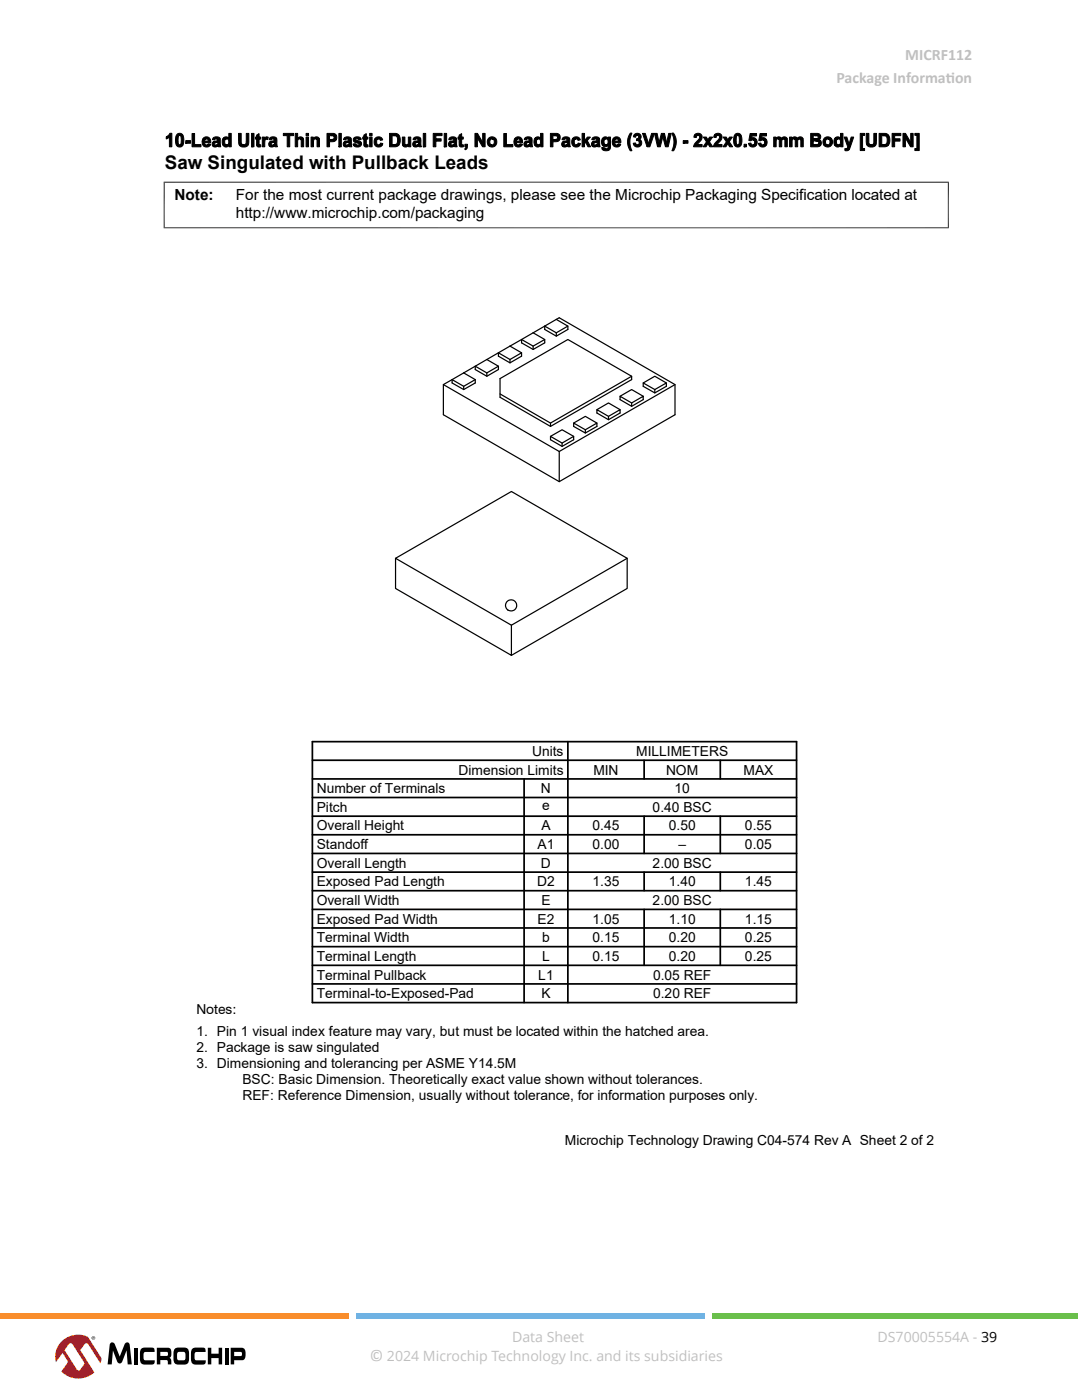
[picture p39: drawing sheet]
<svg xmlns="http://www.w3.org/2000/svg" width="216mm" height="279mm" viewBox="0 0 216 279" stroke-linecap="round" stroke-linejoin="round" font-family="sans-serif">
<defs><g id="words">
<text font-size="3.7" x="32.9" y="33.7">Saw Singulated with Pullback Leads</text>
<g font-size="3.2" fill="#c0c0c0">
<text x="166.9" y="16.6">Package Informat</text>
<text x="180.6" y="12">MICRF112</text>
<text x="188.7" y="16.6">ion</text>
<text x="73.8" y="271.7">©</text>
</g>
<g font-size="3.1">
<text x="34.8" y="40">Note:</text>
<text x="47.1" y="40">For the most current package drawings, please see the Microchip Packaging Specification located at</text>
<text x="47.1" y="43.5">http://www.microchip.com/packaging</text>
</g>
<g font-size="2.8">
<text x="91.5" y="154.6">Dimension Limits</text>
<text x="106.2" y="150.9">Units</text>
<text x="118.4" y="154.6">MIN</text>
<text x="126.9" y="150.9">MILLIMETERS</text>
<text x="132.9" y="154.6">NOM</text>
<text x="148.3" y="154.6">MAX</text>
<text x="63.2" y="158.3">Number of Terminals</text>
<text x="107.9" y="158.3">N</text>
<text x="108.2" y="161.7">e</text>
<text x="134.6" y="158.3">10</text>
<text x="63.2" y="165.7">Overall Height</text>
<text x="63.2" y="162">Pitch</text>
<text x="108" y="165.7">A</text>
<text x="118.2" y="165.7">0.45</text>
<text x="130.2" y="162">0.40 BSC</text>
<text x="133.5" y="165.7">0.50</text>
<text x="148.6" y="165.7">0.55</text>
<text x="63.2" y="169.5">Standoff</text>
<text x="63.2" y="173.2">Overall Length</text>
<text x="107.3" y="169.5">A1</text>
<text x="107.9" y="173.2">D</text>
<text x="118.2" y="169.5">0.00</text>
<text x="130.2" y="173.2">2.00 BSC</text>
<text x="135.4" y="169.5">–</text>
<text x="148.6" y="169.5">0.05</text>
<text x="63.2" y="176.9">Exposed Pad Length</text>
<text x="107.2" y="176.9">D2</text>
<text x="118.2" y="176.9">1.35</text>
<text x="133.5" y="176.9">1.40</text>
<text x="148.6" y="176.9">1.45</text>
<text x="63.2" y="180.6">Overall Width</text>
<text x="63.2" y="184.3">Exposed Pad Width</text>
<text x="107.3" y="184.3">E2</text>
<text x="108" y="180.6">E</text>
<text x="118.2" y="184.3">1.05</text>
<text x="130.2" y="180.6">2.00 BSC</text>
<text x="133.5" y="184.3">1.10</text>
<text x="148.6" y="184.3">1.15</text>
<text x="63.2" y="188.1">Terminal Width</text>
<text x="63.2" y="191.8">Terminal Length</text>
<text x="108.2" y="188">b</text>
<text x="108.2" y="191.8">L</text>
<text x="118.2" y="191.8">0.15</text>
<text x="118.2" y="188.1">0.15</text>
<text x="133.5" y="188.1">0.20</text>
<text x="133.5" y="191.8">0.20</text>
<text x="148.6" y="191.8">0.25</text>
<text x="148.6" y="188.1">0.25</text>
<text x="63.2" y="195.5">Terminal Pullback</text>
<text x="107.4" y="195.5">L1</text>
<text x="130.3" y="195.5">0.05 REF</text>
<text x="63.2" y="199.2">Terminal-to-Exposed-Pad</text>
<text x="108" y="199.2">K</text>
<text x="130.3" y="199.2">0.20 REF</text>
<text x="39.2" y="206.8">1. Pin 1 visual index feature may vary, but must be located within the hatched area.</text>
<text x="39.2" y="210">2. Package is saw singulated</text>
<text x="39.2" y="213.1">3. Dimensioning and tolerancing per ASME Y14.5M</text>
<text x="48.4" y="219.5">REF: Reference Dimension, usually without tolerance, for information purposes only.</text>
<text x="48.4" y="216.3">BSC: Basic Dimension. Theoretically exact value shown without tolerances.</text>
<text x="112.7" y="228.6">Microchip Technology Drawing C04-574 Rev A Sheet 2 of 2</text>
</g>
<g font-size="2.8" fill="#c0c0c0">
<text x="102.2" y="267.7">Data Sheet</text>
<text x="175.1" y="267.7">DS70005554A - 39</text>
<text x="77.2" y="271.7">2024 Microchip Technology Inc. and its subsidiaries</text>
</g>
<text font-size="2.7" x="39.2" y="202.4">Notes:</text>
</g></defs>
<g fill="none" stroke="#000" stroke-width=".24">
<path d="M88.5 76.8l23.1 13.3v6M90.2 75.8l2.3-1.4 2.3 1.4v.6l-2.3 1.3-2.3-1.3zM92.5 74.4l2.3-1.3 2.3 1.3v.7M94.8 75.8l-2.3 1.3M94.8 73.1l2.3-1.4 2.4 1.4v.7l-2.4 1.3-2.3-1.3zM97.1 71.7l2.4-1.3 2.3 1.3v.7M99.5 70.4l2.3-1.3 2.3 1.3v.7l-2.3 1.3-2.3-1.3zM99.5 73.1l-2.4 1.3M99.8 78.6l10 5.8v.7M101.8 69.1l2.3-1.3 2.3 1.3v.6M104.1 70.4l-2.3 1.3M104.1 67.8l2.3-1.4 2.3 1.4v.6l-2.3 1.3-2.3-1.3z"/>
<path d="M106.4 66.4l2.3-1.3 2.3 1.3v.7M108.7 65.1l2.3-1.4 2.3 1.4v.6l-2.3 1.4-2.3-1.4zM108.7 67.8l-2.3 1.3M111 63.7l.6-.3 23.1 13.4v6l-23.1 13.3-23.1-13.3v-6l1.7-1 2.3 1.3v.6M113.3 65.1l-2.3 1.3M123.7 79.1l2.3-1.4 2.3 1.4M126 75.1l-12.7-7.3-13.5 7.8v3.7l10 5.8 16.2-9.3v-.7l-16.2 9.3M128.3 76.4l2.4-1.3 2.3 1.3M130.7 77.7l-2.4-1.3v.7l2.4 1.3 2.3-1.3v-.7l-2.3 1.3v.7M134.7 76.8l-23.1 13.3M109.8 87.1l2.4-1.3 2.3 1.3M112.2 88.4l-2.4-1.3v.7l2.4 1.3 2.3-1.3v-.7l-2.3 1.3v.7"/>
<path d="M114.5 84.4l2.3-1.3 2.3 1.3M116.8 85.8l-2.3-1.4v.7l2.3 1.3 2.3-1.3v-.7l-2.3 1.4v.6M119.1 81.8l2.3-1.4 2.3 1.4M121.4 83.1l-2.3-1.3v.6l2.3 1.4 2.3-1.4v-.6l-2.3 1.3v.7M126 80.4l-2.3-1.3v.7l2.3 1.3 2.3-1.3v-.7l-2.3 1.3v.7M78.9 111.4l23.1-13.3 23.1 13.3-23.1 13.4zM78.9 111.4v6l23.1 13.4v-6M125.1 111.4v6l-23.1 13.4M101.3 121.7a1.12 1.12 0 0 0 1.8-.6 1.12 1.12 0 0 0-1.4-1.4 1.12 1.12 0 0 0-.6 1.9l.2 .1"/>
</g>
<path d="M32.7 36.4h156.6M32.8 36.3v9.2M189.2 36.3v9.2M32.7 45.5h156.6" fill="none" stroke="#000" stroke-width=".2"/>
<g fill="#000" stroke="#000" stroke-width=".2">
<path d="M33.2 27.3l.6 .1-.6 .4z" fill-rule="evenodd"/>
<path d="M33.2 27.3l.7-.7h.4v2.7h-.5v-1.9z" fill-rule="evenodd"/>
<path d="M35.4 26.8a.77 .77 0 0 1 1.1 .2h-.7l-.2 .3v1.5l.9 .2-.4 .3h-.4a1.06 1.06 0 0 1-.7-1.1l.1-.9z" fill-rule="evenodd"/>
<path d="M35.8 27l.8 .1 .1 1.1-.2 .8-.7-.1 .3-.1 .1-.6-.1-.8z" fill-rule="evenodd"/>
<path d="M37.1 28.1h.9v.5h-.9z" fill-rule="evenodd"/>
<path d="M38.3 26.6h.5v2.3h1.3v.4h-1.8z" fill-rule="evenodd"/>
<path d="M40.5 27.7h.7l-.2 .1-.2 .4h-.5z" fill-rule="evenodd"/>
<path d="M40.7 27.5a.9 .9 0 0 1 1 0 .9 .9 0 0 1 .4 1h-1.3l.3 .5h.8l-.3 .3h-.5a.94 .94 0 0 1-.8-1.1h1.3l-.2-.5h-.9z" fill-rule="evenodd"/>
<path d="M41.2 29l.3-.3 .5 .1-.1 .2z" fill-rule="evenodd"/>
<path d="M42.4 29.1h1.1l-.3 .2a.61 .61 0 0 1-.8-.2z" fill-rule="evenodd"/>
<path d="M42.5 28.4h1h-.3a.28 .28 0 0 0-.4 .2 .28 .28 0 0 0 .2 .4h1l.1 .3h-.5l-.1-.2h-1.1l-.1-.4z" fill-rule="evenodd"/>
<path d="M42.6 27.5a.95 .95 0 0 1 1.3 .2h-.9l-.2 .2h-.4z" fill-rule="evenodd"/>
<path d="M43.1 27.7h.8l.1 1.3h-.9a.44 .44 0 0 0 .4-.6h-1l1-.4-.1-.2z" fill-rule="evenodd"/>
<path d="M44.5 29h1.2a.68 .68 0 0 1-1.2 0z" fill-rule="evenodd"/>
<path d="M44.4 27.7h.9a.66 .66 0 0 0-.5 .6 .66 .66 0 0 0 .5 .6l-.8 .1-.2-.5z" fill-rule="evenodd"/>
<path d="M44.6 27.5l.6-.2 .5 .3h-1.2z" fill-rule="evenodd"/>
<path d="M44.5 27.6h1.2v-1h.4v2.7h-.4v-.3h-1.2l.8-.1a.67 .67 0 0 0 .4-.6 .67 .67 0 0 0-.4-.6z" fill-rule="evenodd"/>
<path d="M47.6 26.6h.5v1.9l.2 .3 .3 .1h-.9v-.1z" fill-rule="evenodd"/>
<path d="M49.1 26.6h.5v1.8a.85 .85 0 0 1-.7 .9h-.8l-.4-.4h1.1l.3-.3z" fill-rule="evenodd"/>
<path d="M50.2 26.6h.5v2.7h-.5z" fill-rule="evenodd"/>
<path d="M51.2 27l.5-.3v.7h.3v.4h-.3v1l.1 .1h-.6v-1.1h-.2v-.4h.2z" fill-rule="evenodd"/>
<path d="M51.2 28.9h.8l.1 .4h-.6z" fill-rule="evenodd"/>
<path d="M52.3 27.4h.5v.2l.4 .2-.3 .2-.1 1.3h-.5z" fill-rule="evenodd"/>
<path d="M52.9 27.4h.6l-.1 .5-.6-.3z" fill-rule="evenodd"/>
<path d="M53.7 29.1h1.1l-.7 .2z" fill-rule="evenodd"/>
<path d="M53.7 28.4h1.1l-.5 .1a.25 .25 0 0 0-.2 .2 .25 .25 0 0 0 .2 .3h1l.1 .3h-.5l-.1-.2h-1.1l-.1-.4z" fill-rule="evenodd"/>
<path d="M53.9 27.5a.95 .95 0 0 1 1.3 .2h-.9l-.2 .2h-.4z" fill-rule="evenodd"/>
<path d="M54.4 27.7h.8l.1 1.3h-.9l.3-.2 .1-.4h-1l.8-.3a.22 .22 0 0 0 .1-.3 .22 .22 0 0 0-.3-.1z" fill-rule="evenodd"/>
<path d="M56.5 26.6h2.1v.5h-.8v2.2h-.5v-2.2h-.8z" fill-rule="evenodd"/>
<path d="M58.9 26.6h.5v1l1.1 .1h-.7l-.3 .2-.1 1.4h-.5z" fill-rule="evenodd"/>
<path d="M59.4 27.5l.6-.2 .5 .3z" fill-rule="evenodd"/>
<path d="M59.8 27.7h.7l.1 1.6h-.5v-1.4z" fill-rule="evenodd"/>
<path d="M61.1 27.4h.5v1.9h-.5z" fill-rule="evenodd"/>
<path d="M61.1 26.6h.5v.5h-.5z" fill-rule="evenodd"/>
<path d="M62.1 27.4h.4v.2l1.2 .1-1 .1-.1 1.5h-.5z" fill-rule="evenodd"/>
<path d="M62.6 27.5a.69 .69 0 0 1 1.1 .2l-1.2-.1z" fill-rule="evenodd"/>
<path d="M63 27.7h.7l.1 1.6h-.5l-.1-1.4z" fill-rule="evenodd"/>
<path d="M65.2 26.6h1.5l.4 .4-1.3 .1v.7l1.3 .1-.5 .4h-.8v1h-.6z" fill-rule="evenodd"/>
<path d="M66 27.1l1.1-.1 .1 .2-.1 .7-1.3-.1h.3a.4 .4 0 0 0 .6-.3 .4 .4 0 0 0-.4-.4z" fill-rule="evenodd"/>
<path d="M67.6 26.6h.5v2.7h-.5z" fill-rule="evenodd"/>
<path d="M68.6 29.1h1.1l-.8 .2z" fill-rule="evenodd"/>
<path d="M68.6 28.4h1h-.3a.28 .28 0 0 0-.3 .2 .28 .28 0 0 0 .2 .4h.9l.1 .3h-.5v-.2h-1.1z" fill-rule="evenodd"/>
<path d="M68.7 27.5a.94 .94 0 0 1 1.4 .2h-.9l-.2 .2h-.5z" fill-rule="evenodd"/>
<path d="M69.3 27.7h.8v1.3h-.9l.4-.2v-.4h-.9l.5-.2a.3 .3 0 0 0 .3-.1 .3 .3 0 0 0 .1-.3z" fill-rule="evenodd"/>
<path d="M70.4 28.8l.5-.1 .1 .2 .3 .1h-.8z" fill-rule="evenodd"/>
<path d="M70.7 27.5a1.05 1.05 0 0 1 1.3 .2h-.8a.18 .18 0 0 0-.3 .1 .18 .18 0 0 0 .3 .2l.8 .3 .1 .2v.5l-.3 .3h-.7l-.6-.3h.9a.2 .2 0 0 0 .2-.1 .2 .2 0 0 0 0-.3 1.19 1.19 0 0 1-1.1-.6z" fill-rule="evenodd"/>
<path d="M71.3 27.7h.7l.1 .1-.5 .1z" fill-rule="evenodd"/>
<path d="M72.6 27l.5-.3v.7h.3v.4h-.3v1l.1 .1h-.6v-1.1h-.2v-.4h.2z" fill-rule="evenodd"/>
<path d="M72.6 28.9h.8l.1 .4h-.6z" fill-rule="evenodd"/>
<path d="M73.8 27.4h.4v1.9h-.4z" fill-rule="evenodd"/>
<path d="M73.8 26.6h.4v.5h-.4z" fill-rule="evenodd"/>
<path d="M74.8 27.7h.7l-.2 .1-.1 .3 .1 .7 1 .1-.4 .4h-.5a.89 .89 0 0 1-.7-.8z" fill-rule="evenodd"/>
<path d="M74.9 27.6a.89 .89 0 0 1 1.5 .3l-.5 .1-.2-.2-.9-.1z" fill-rule="evenodd"/>
<path d="M75.9 28.5l.5 .1-.1 .3h-.7h.2z" fill-rule="evenodd"/>
<path d="M77.7 26.6h1.4l.5 .4-1.4 .1v1.8h1.4l-.3 .3-1.6 .1z" fill-rule="evenodd"/>
<path d="M78.5 27.1h1.2l.2 .9-.3 .9h-1.4l.9-.1 .2-.6-.1-.9z" fill-rule="evenodd"/>
<path d="M80.3 29l1.2 .1a.7 .7 0 0 1-.9 .2z" fill-rule="evenodd"/>
<path d="M80.3 27.4h.5v1.3l.3 .3h-.8z" fill-rule="evenodd"/>
<path d="M81.5 27.4h.5v1.9h-.5v-.3h-1.2l1.1-.2z" fill-rule="evenodd"/>
<path d="M82.4 29.1h1.1l-.7 .2z" fill-rule="evenodd"/>
<path d="M82.5 28.4h1h-.3a.28 .28 0 0 0-.3 .2 .28 .28 0 0 0 .1 .4h1l.1 .3h-.5l-.1-.2h-1.1v-.4z" fill-rule="evenodd"/>
<path d="M82.6 27.5a.95 .95 0 0 1 1.4 .2h-1l-.1 .2h-.5z" fill-rule="evenodd"/>
<path d="M83.2 27.7h.8v1.3h-.9l.4-.2v-.4h-1l1-.4-.1-.2z" fill-rule="evenodd"/>
<path d="M84.5 26.6h.4v2.7h-.4z" fill-rule="evenodd"/>
<path d="M86.4 26.6h1.8v.5h-1.2v.6h1v.5h-1v1.1h-.6z" fill-rule="evenodd"/>
<path d="M88.6 26.6h.5v2.7h-.5z" fill-rule="evenodd"/>
<path d="M89.6 29.1h1.1l-.8 .2z" fill-rule="evenodd"/>
<path d="M89.6 28.4h1l-.4 .1a.25 .25 0 0 0-.2 .2 .25 .25 0 0 0 .2 .3h.9l.1 .3h-.5v-.2h-1.1l-.1-.4z" fill-rule="evenodd"/>
<path d="M89.7 27.5a.95 .95 0 0 1 1.4 .2h-.9l-.2 .2h-.5z" fill-rule="evenodd"/>
<path d="M90.3 27.7h.8v1.3h-.8l.3-.2v-.4h-1l1-.4v-.2z" fill-rule="evenodd"/>
<path d="M91.6 27l.5-.3v.7h.3v.4h-.3v1l.1 .1h-.6v-1.1h-.2v-.4h.2z" fill-rule="evenodd"/>
<path d="M91.6 28.9h.8l.1 .4h-.6z" fill-rule="evenodd"/>
<path d="M92.8 28.8h.5l-.1 .8-.4 .3-.1-.2 .2-.1 .1-.3h-.2z" fill-rule="evenodd"/>
<path d="M94.8 26.6h.5v2.7h-.5z" fill-rule="evenodd"/>
<path d="M95.3 26.6l1 1.8v.9l-1-1.7z" fill-rule="evenodd"/>
<path d="M96.3 26.6h.5v2.7h-.5z" fill-rule="evenodd"/>
<path d="M97.5 27.6a.98 .98 0 0 1 1.2-.1l.3 .2-.9 .1a.65 .65 0 0 0-.4 .6 .65 .65 0 0 0 .5 .5h-.8a1.16 1.16 0 0 1 .1-1.3z" fill-rule="evenodd"/>
<path d="M98.2 27.7h.8l.1 .5v.5l-.5 .5-.6 .1-.6-.4h.8a.62 .62 0 0 0 .4-.6 .62 .62 0 0 0-.4-.6z" fill-rule="evenodd"/>
<path d="M100.5 26.6h.6v2.3h1.2v.4h-1.8z" fill-rule="evenodd"/>
<path d="M102.7 27.7h.7l-.2 .1-.1 .4h-.5z" fill-rule="evenodd"/>
<path d="M102.7 27.6a.84 .84 0 0 1 1.3 0l.3 .9h-1.3l.3 .5h.9l-.4 .3h-.5a.84 .84 0 0 1-.7-.8v-.3h1.2l-.2-.5z" fill-rule="evenodd"/>
<path d="M103.4 29l.4-.3 .5 .1-.1 .2z" fill-rule="evenodd"/>
<path d="M104.6 29.1h1.1l-.7 .2z" fill-rule="evenodd"/>
<path d="M104.7 28.4h1l-.5 .1a.25 .25 0 0 0-.2 .2 .25 .25 0 0 0 .2 .3h1l.1 .3h-.5l-.1-.2h-1.1l-.1-.4z" fill-rule="evenodd"/>
<path d="M104.8 27.5a.94 .94 0 0 1 1.3 .2h-.9l-.2 .2h-.4z" fill-rule="evenodd"/>
<path d="M104.7 28.4l.9-.3a.21 .21 0 0 0 0-.3 .21 .21 0 0 0-.2-.1h.7l.1 1.3h-.9l.4-.2v-.4z" fill-rule="evenodd"/>
<path d="M106.7 27.7h.8l-.2 .1-.2 .3v.6l.4 .2h-.8l-.2-.8z" fill-rule="evenodd"/>
<path d="M106.7 29h1.2l-.3 .3h-.4z" fill-rule="evenodd"/>
<path d="M106.8 27.5l.6-.2 .5 .3h-1.2z" fill-rule="evenodd"/>
<path d="M106.7 27.6h1.2v-1h.4v2.7h-.4v-.3h-1.2l.9-.1 .3-.4-.2-.7z" fill-rule="evenodd"/>
<path d="M109.8 26.6h1.4l.5 .4-1.4 .1v.7l1.4 .1-.5 .4h-.9v1h-.5z" fill-rule="evenodd"/>
<path d="M110.6 27.1l1.1-.1 .1 .2-.1 .7-1.4-.1h.4a.4 .4 0 0 0 .5-.3 .4 .4 0 0 0-.3-.4z" fill-rule="evenodd"/>
<path d="M112.2 29.1h1.1l-.4 .2a.61 .61 0 0 1-.7-.2z" fill-rule="evenodd"/>
<path d="M112.2 28.4h1h-.3a.28 .28 0 0 0-.3 .2 .28 .28 0 0 0 .2 .4h.9l.1 .3h-.5v-.2h-1.1l-.1-.4z" fill-rule="evenodd"/>
<path d="M112.3 27.5a.95 .95 0 0 1 1.4 .2h-1l-.1 .2h-.5z" fill-rule="evenodd"/>
<path d="M112.9 27.7h.8v1.3h-.9a.44 .44 0 0 0 .4-.6h-1l1-.4-.1-.2z" fill-rule="evenodd"/>
<path d="M114.2 27.7h.8l-.2 .1-.2 .3 .1 .7 1 .1-.3 .4h-.6a.89 .89 0 0 1-.7-.8z" fill-rule="evenodd"/>
<path d="M114.3 27.6a.89 .89 0 0 1 1.5 .3l-.5 .1-.1-.2-1-.1z" fill-rule="evenodd"/>
<path d="M115.3 28.5l.5 .1-.1 .3h-.7h.2z" fill-rule="evenodd"/>
<path d="M116.1 26.6h.5v1.4l.6 .1-.6 .6v.6h-.5z" fill-rule="evenodd"/>
<path d="M117.2 28.1l.7 1.2h-.6l-.4-.9z" fill-rule="evenodd"/>
<path d="M117.2 27.4h.6l-.6 .7-.6-.1z" fill-rule="evenodd"/>
<path d="M118.1 29.1h1.1l-.7 .2z" fill-rule="evenodd"/>
<path d="M118.1 28.4h1.1h-.3a.28 .28 0 0 0-.4 .2 .28 .28 0 0 0 .2 .4h1l.1 .3h-.5l-.1-.2h-1.1z" fill-rule="evenodd"/>
<path d="M118.3 27.5a1.02 1.02 0 0 1 1.3 .1l-.9 .1-.2 .2h-.4z" fill-rule="evenodd"/>
<path d="M118.8 27.7h.8l.1 1.3h-.9l.3-.2 .1-.4h-1l.6-.3a.25 .25 0 0 0 .4-.1 .25 .25 0 0 0-.4-.3z" fill-rule="evenodd"/>
<path d="M120.1 29.4l.5 .1 .3 .2h-.8z" fill-rule="evenodd"/>
<path d="M120.1 27.7h.8a.67 .67 0 0 0-.3 1l.3 .2h-.8l-.1-.7z" fill-rule="evenodd"/>
<path d="M120.2 29h1.1l-.2 .2-.4 .1z" fill-rule="evenodd"/>
<path d="M120.2 27.6a.7 .7 0 0 1 1.2 0l-1.2 .1z" fill-rule="evenodd"/>
<path d="M120.2 27.7l1.2-.1v-.2h.4v2a.69 .69 0 0 1-.7 .7l-.7-.1-.3-.3 1.2-.1v-.6l-1.1-.1h.7a.63 .63 0 0 0 .5-.6 .63 .63 0 0 0-.5-.6z" fill-rule="evenodd"/>
<path d="M122.3 27.7h.7l-.2 .1-.1 .4h-.5z" fill-rule="evenodd"/>
<path d="M122.5 27.5l.2-.1a.85 .85 0 0 1 1.1 .5l.1 .6h-1.2v.3l.3 .2h.8l-.4 .3h-.5a.88 .88 0 0 1-.7-.8v-.3h1.2l-.2-.5h-.9z" fill-rule="evenodd"/>
<path d="M123.1 29l.3-.3 .5 .1-.1 .2z" fill-rule="evenodd"/>
<path d="M125.8 26.6h.3l-.4 1.4 .1 1.2 .3 .9-.4-.1-.5-1.4 .1-.9z" fill-rule="evenodd"/>
<path d="M126.5 27h.7l-.3 .1-.1 .3-.4-.1z" fill-rule="evenodd"/>
<path d="M126.4 28.6l.4-.1 .2 .4 .9 .1-.6 .3a.81 .81 0 0 1-.9-.7z" fill-rule="evenodd"/>
<path d="M126.7 26.8a.79 .79 0 0 1 1.2 .4v.4l-.3 .3 .3 .1-.9 .1v-.4a.33 .33 0 0 0 .4-.3 .33 .33 0 0 0-.2-.4h-.7z" fill-rule="evenodd"/>
<path d="M127.2 28h.7l.1 .6-.1 .4-.7-.1a.45 .45 0 0 0 .3-.4 .45 .45 0 0 0-.3-.5z" fill-rule="evenodd"/>
<path d="M128.2 26.6h.6l.6 2-.3 .7z" fill-rule="evenodd"/>
<path d="M130 26.6h.6l-.9 2.7h-.6z" fill-rule="evenodd"/>
<path d="M130.6 26.6h.5l.4 1.9-.3 .8z" fill-rule="evenodd"/>
<path d="M132 26.6h.6l-.3 .7-.5 2h-.6z" fill-rule="evenodd"/>
<path d="M132.6 26.6l.4 1.9-.2 .8-.5-2z" fill-rule="evenodd"/>
<path d="M133.4 26.6h.5l-.6 2.7h-.5z" fill-rule="evenodd"/>
<path d="M134.1 26.6h.3l.2 .3 .4 1.2-.2 1.1-.4 .9h-.3l.4-1.7-.1-.9z" fill-rule="evenodd"/>
<path d="M136.3 28.1h1v.5h-1z" fill-rule="evenodd"/>
<path d="M138.5 27h.8l-.3 .2-.1 .3-.4-.1z" fill-rule="evenodd"/>
<path d="M138.7 26.8a.93 .93 0 0 1 1.2 .1l.2 .3-.1 .6-.9 1h1v.5h-1.7l.2-.7 1-1.1a.32 .32 0 0 0-.3-.5h-.8z" fill-rule="evenodd"/>
<path d="M140.3 27.4h.6l1.3 1.9h-.6z" fill-rule="evenodd"/>
<path d="M141 28.3l.3 .4-.4 .6h-.6z" fill-rule="evenodd"/>
<path d="M141.6 27.4h.6l-.6 .9-.3-.4z" fill-rule="evenodd"/>
<path d="M142.5 27h.7l-.2 .1-.1 .4-.5-.1z" fill-rule="evenodd"/>
<path d="M142.6 26.8a.86 .86 0 0 1 1.5 .5l-.2 .6-.8 .9h1v.5h-1.8l.3-.6 .9-1a.38 .38 0 0 0 .1-.4 .38 .38 0 0 0-.4-.3h-.7z" fill-rule="evenodd"/>
<path d="M144.3 27.4h.6l1.3 1.9h-.6z" fill-rule="evenodd"/>
<path d="M144.9 28.3l.3 .4-.4 .6h-.5z" fill-rule="evenodd"/>
<path d="M145.6 27.4h.5l-.6 .9-.3-.4z" fill-rule="evenodd"/>
<path d="M146.7 26.8a.74 .74 0 0 1 1.2 .2h-.7l-.3 .3 .1 1.5 .9 .2-.4 .3h-.4l-.5-.2-.2-.7v-1.1z" fill-rule="evenodd"/>
<path d="M147.2 27l.7 .1 .1 1.1-.1 .8-.7-.1 .2-.1 .1-.6v-.8z" fill-rule="evenodd"/>
<path d="M148.5 28.8h.5v.5h-.5z" fill-rule="evenodd"/>
<path d="M149.4 28.6l.4-.1 .3 .4 .8 .1-.4 .3h-.5a.82 .82 0 0 1-.6-.7z" fill-rule="evenodd"/>
<path d="M150 27.6l.3-.1 .4 .1z" fill-rule="evenodd"/>
<path d="M150.2 27.9h.7l.2 .6-.2 .5-.7-.1 .3-.1 .1-.3v-.3z" fill-rule="evenodd"/>
<path d="M149.7 26.6h1.3v.5h-1v.5h.7l.2 .3h-.8l-.3 .2-.4-.1z" fill-rule="evenodd"/>
<path d="M151.3 28.6l.5-.1 .3 .4 .8 .1-.4 .3h-.5l-.4-.1z" fill-rule="evenodd"/>
<path d="M152 27.6l.3-.1 .4 .1z" fill-rule="evenodd"/>
<path d="M152.2 27.9h.8l.1 .6-.2 .5-.7-.1 .3-.3a.48 .48 0 0 0-.3-.7z" fill-rule="evenodd"/>
<path d="M151.7 26.6h1.2v.5h-.9v.5h.7l.2 .3h-.8l-.3 .2-.4-.1z" fill-rule="evenodd"/>
<path d="M154.4 27.4h.4v.2l2.3 .1-2 .1-.2 .2v1.3h-.5z" fill-rule="evenodd"/>
<path d="M155.3 27.7h1l-.3 .3v1.3h-.5v-1.3z" fill-rule="evenodd"/>
<path d="M154.8 27.6l.5-.3 .4 .1 .2 .2z" fill-rule="evenodd"/>
<path d="M156.1 27.5l.6-.2 .4 .4-1.2-.1z" fill-rule="evenodd"/>
<path d="M155.3 27.7h1.8v1.6h-.5v-1.3l-.1-.3z" fill-rule="evenodd"/>
<path d="M157.5 27.4h.5v.2l2.2 .1-2 .1-.1 .3v1.2h-.6z" fill-rule="evenodd"/>
<path d="M158.4 27.7h1.1l-.3 .3v1.3h-.5v-1.4z" fill-rule="evenodd"/>
<path d="M158.1 27.6l.6-.3 .4 .3z" fill-rule="evenodd"/>
<path d="M159.1 27.6a.63 .63 0 0 1 1.1 .1z" fill-rule="evenodd"/>
<path d="M158.4 27.7h1.8l.1 1.6h-.5l-.1-1.5z" fill-rule="evenodd"/>
<path d="M161.8 26.6h1.4l.4 .2 .1 .2-1.4 .1v.6h1.3l-.2 .2 .4 .2h-1.5v.8h1.5l-.2 .3-.4 .1h-1.4z" fill-rule="evenodd"/>
<path d="M162.6 27.1l1.1-.1-.1 .7h-1.3h.7a.31 .31 0 0 0 .3-.3 .31 .31 0 0 0-.3-.3z" fill-rule="evenodd"/>
<path d="M162.7 28.1h1.1l.1 .2-.1 .6h-1.5h.6a.39 .39 0 0 0 .5-.5 .39 .39 0 0 0-.6-.3z" fill-rule="evenodd"/>
<path d="M164.5 27.6a.95 .95 0 0 1 1.4 .1l-1 .1a.67 .67 0 0 0 .2 1.1h-.8l-.1-.7z" fill-rule="evenodd"/>
<path d="M165.2 27.7h.7l.2 .8a.96 .96 0 0 1-.8 .8l-.6-.1-.3-.3h.8l.3-.2v-.7z" fill-rule="evenodd"/>
<path d="M166.5 29h1.2l-.2 .3a.68 .68 0 0 1-1-.3z" fill-rule="evenodd"/>
<path d="M166.5 27.7h.8a.66 .66 0 0 0-.4 .6 .66 .66 0 0 0 .4 .6l-.8 .1-.1-.5z" fill-rule="evenodd"/>
<path d="M166.7 27.5l.6-.2 .4 .3h-1.1z" fill-rule="evenodd"/>
<path d="M166.6 27.6h1.1v-1h.5v2.7h-.5v-.3h-1.2l.9-.1a.75 .75 0 0 0 .2-1l-.2-.2z" fill-rule="evenodd"/>
<path d="M168.6 29.7h.9l-.2 .3-.6 .1h-.1z" fill-rule="evenodd"/>
<path d="M168.4 27.4h.6l.7 1.8-.2 .5h-.7l.2-.1 .2-.3z" fill-rule="evenodd"/>
<path d="M169.8 27.4h.6l-.7 1.8-.3-.5z" fill-rule="evenodd"/>
<path d="M171.6 26.6h.9v.4h-.4v2.6h.4v.4h-.9z" fill-rule="evenodd"/>
<path d="M172.8 26.6h.6v1.9l.1 .3 .4 .1-1-.1z" fill-rule="evenodd"/>
<path d="M174.4 26.6h.5l-.1 2.2-.4 .5h-1.1l-.3-.4h1l.3-.2z" fill-rule="evenodd"/>
<path d="M175.4 26.6h1.4l.5 .4-1.4 .1v1.8h1.4l-.2 .3-.5 .1h-1.2z" fill-rule="evenodd"/>
<path d="M176.2 27.1l1.1-.1 .2 .6v.8l-.2 .5h-1.4h.6a1.04 1.04 0 0 0 .2-1.8z" fill-rule="evenodd"/>
<path d="M178 26.6h1.8v.5h-1.3v.6h1.1v.5h-1.1v1.1h-.5z" fill-rule="evenodd"/>
<path d="M180.2 26.6h.5v2.7h-.5z" fill-rule="evenodd"/>
<path d="M180.7 26.6l1 1.8v.9l-1-1.7z" fill-rule="evenodd"/>
<path d="M181.7 26.6h.5v2.7h-.5z" fill-rule="evenodd"/>
<path d="M182.5 26.6h.9v3.4h-.9v-.4h.5v-2.6h-.5z" fill-rule="evenodd"/>
</g>
<g fill="none" stroke="#000" stroke-width=".34">
<path d="M62.3 159.2h96.6M62.3 155.5h96.6M62.3 151.7h96.6M62.3 148h96.6v52.1h-96.6zM104.6 155.5v44.6M113.3 148v52.1M128.5 151.7v3.8M143.7 151.7v3.8M62.3 166.6h96.6M62.3 162.9h96.6M62.3 177.8h96.6M62.3 174.1h96.6"/>
<path d="M62.3 170.3h96.6M128.5 162.9v7.4M128.5 174.1v3.7M143.7 162.9v7.4M143.7 174.1v3.7M62.3 192.7h96.6M62.3 185.2h96.6M62.3 181.5h96.6M62.3 188.9h96.6M62.3 196.4h96.6M128.5 181.5v11.2M143.7 181.5v11.2"/>
</g>
<g fill="#000">
<path d="M22.1 268a.56 .56 0 0 1 .8 .3l1 2.4 .9-2.4a.53 .53 0 0 1 .5-.4 .53 .53 0 0 1 .5 .3l.5 4.1h-.8l-.2-2.8-.9 2.2a.52 .52 0 0 1-.5 .4 .52 .52 0 0 1-.5-.4l-.9-2.2-.2 2.8h-.8l.4-3.9zM26.7 269h.8v3.3h-.8zM28.3 269.1l1.9-.2 .5 .2 .1 .7-2 .1-.1 .3-.1 .6 .2 .6 2.1 .1-.1 .6a3.1 3.1 0 0 1-2.5 .1 2.15 2.15 0 0 1-.4-2.1l.1-.5zM38.5 269.1l1.9-.2 .5 .2 .1 .7-2 .1-.2 .3v.6l.2 .6 2.1 .1-.1 .6a3.1 3.1 0 0 1-2.5 .1 3.1 3.1 0 0 1 0-3.1zM41.5 269h.7v1.2h1.4v-1.2h.7v3.3h-.7v-1.3h-1.4v1.3h-.7zM44.8 269h.8v3.3h-.8z"/>
<path d="M31.3 269v3.3h.7v-.9l1.4 .1 .1 .8h.7a1.01 1.01 0 0 0-.4-1.3 1.44 1.44 0 0 0 0-2zM32 269.8h1.4l.1 .7-.2 .1h-1.3z"/>
<path d="M35 269.1l1.7-.2a.93 .93 0 0 1 1 1.2 2.15 2.15 0 0 1-.4 2.1l-1.7 .1a.93 .93 0 0 1-1-1.2 2.15 2.15 0 0 1 .4-2zM35.4 270v1.3a1.55 1.55 0 0 0 1.4 .1l.2-.3v-.6a.49 .49 0 0 0-.4-.7h-.8z"/>
<path d="M46 269v3.3h.7v-.8h1.7a1.39 1.39 0 0 0 .6-1.8 .75 .75 0 0 0-.8-.7zM46.7 269.8h1.3a.47 .47 0 0 1 .3 .4 .47 .47 0 0 1-.2 .4h-1.4z"/>
</g>
<path d="M12.1 267.9a4.8 4.8 0 0 1 4.9-1.3l3.2 4.7a4.6 4.6 0 0 1-5.2 3.8 4.6 4.6 0 0 1-3.9-5.1l.2-.8z" fill="#fff"/>
<path d="M12.1 267.9a4.2 4.2 0 0 0-.9 4l1.3-1.9 .9 1.4a.55 .55 0 0 1-.1 .8l-1.1 1.5a4.8 4.8 0 0 0 6.6 .2l-2.8-4.4 .3-.4a1.55 1.55 0 0 1 1-1l.4 .3 2.3 3.7 .3-1-2.8-4.3a4.7 4.7 0 0 0-5.4 1.1zM13.7 268.3l.3-.2 .4 .1 2.4 3.7a1.28 1.28 0 0 1-.6 1.1l-.5 .5-.4-.2-2.4-3.9z" fill="#ed1c2e"/>
<path d="M18.3 267a.36 .36 0 0 1 .7 0 .36 .36 0 0 1-.7 0zM18.3 267a.3 .3 0 0 0 .6 0 .3 .3 0 0 0-.6 0zM18.5 266.8h.3v.4l-.2-.2-.1 .2zM18.6 266.9l.1 .1z" fill="#000"/>
<path d="M0 262h69.6v1.1h-69.6z" fill="#f98d2b"/>
<path d="M71 262h69.6v1.1h-69.6z" fill="#6fb2e3"/>
<path d="M142.1 262h72.9v1.1h-72.9z" fill="#6abf4b"/>
<use href="#words"/>
</svg>
